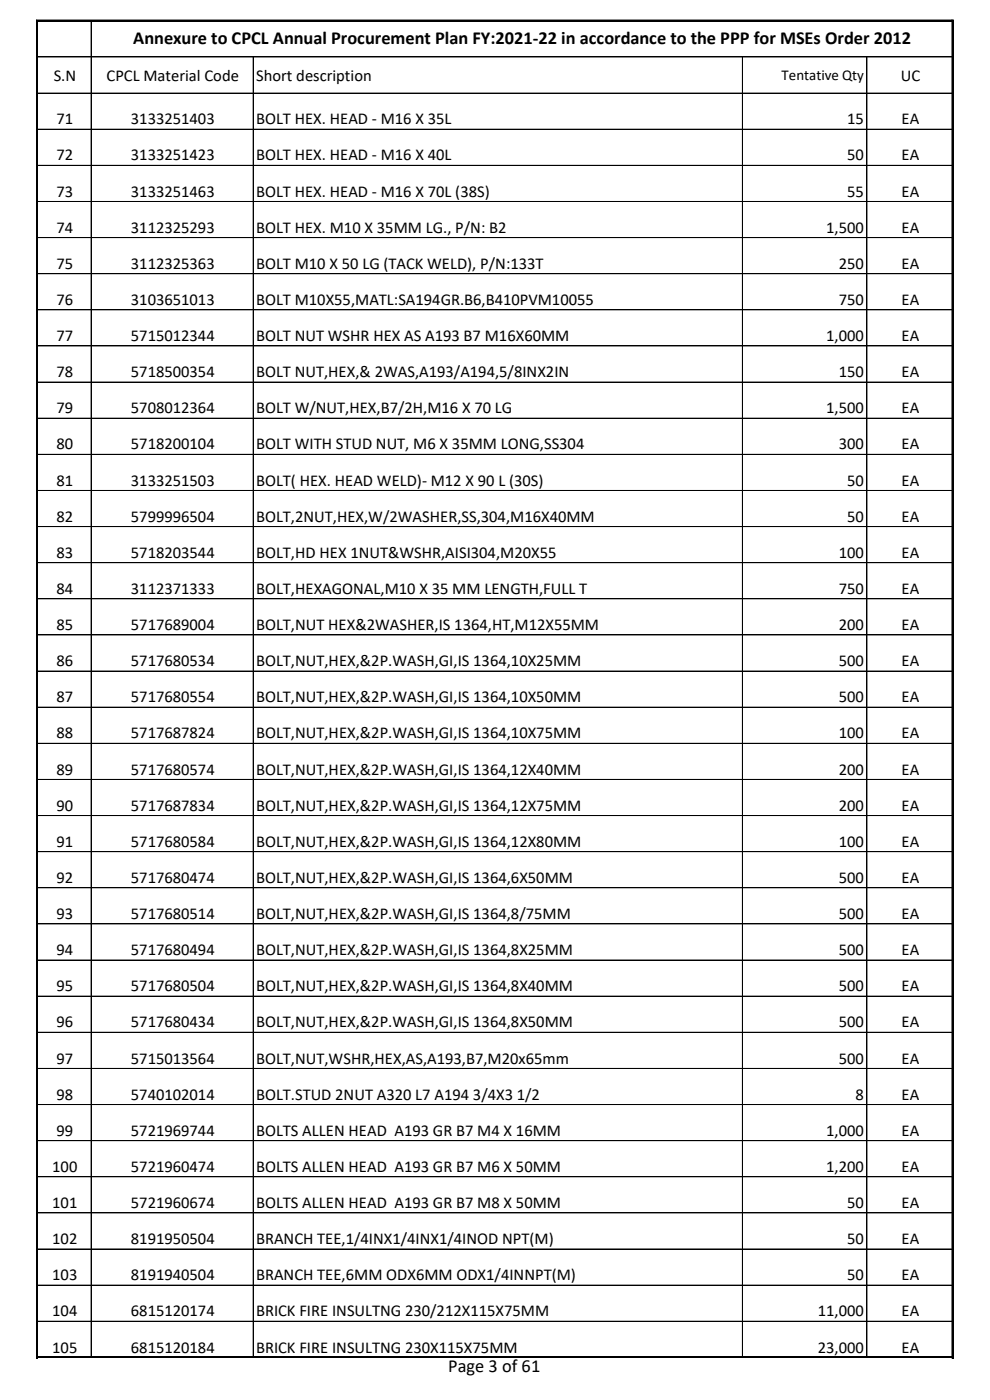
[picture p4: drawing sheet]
<svg xmlns="http://www.w3.org/2000/svg" width="210mm" height="297mm" viewBox="0 0 210 297" stroke-linecap="round" stroke-linejoin="round" font-family="sans-serif">
<defs><g id="words">
<g font-size="3.9">
<text x="28.3" y="9.4">Annexure to CPCL Annual Procurement Plan FY:2021-22 in accordance to the PPP for MSEs Order 2012</text>
<text x="95.1" y="291.1">Page 3 of 61</text>
</g>
<g font-size="3.5">
<text x="11.4" y="17.1">S.N</text>
<text x="22.6" y="17.1">CPCL Material Code</text>
<text x="54.3" y="17.1">Short description</text>
<text x="191.1" y="17.1">UC</text>
<text x="12" y="26.4">71</text>
<text x="27.8" y="26.4">3133251403</text>
<text x="54.3" y="26.4">BOLT HEX. HEAD - M16 X 35L</text>
<text x="179.7" y="26.4">15</text>
<text x="191.3" y="26.4">EA</text>
<text x="12" y="34">72</text>
<text x="27.8" y="34">3133251423</text>
<text x="54.3" y="34">BOLT HEX. HEAD - M16 X 40L</text>
<text x="179.7" y="34">50</text>
<text x="191.3" y="34">EA</text>
<text x="12" y="41.7">73</text>
<text x="27.8" y="41.7">3133251463</text>
<text x="54.3" y="41.7">BOLT HEX. HEAD - M16 X 70L (38S)</text>
<text x="179.7" y="41.7">55</text>
<text x="191.3" y="41.7">EA</text>
<text x="12" y="49.4">74</text>
<text x="27.8" y="49.4">3112325293</text>
<text x="54.3" y="49.4">BOLT HEX. M10 X 35MM LG., P/N: B2</text>
<text x="175.3" y="49.4">1,500</text>
<text x="191.3" y="49.4">EA</text>
<text x="12" y="57">75</text>
<text x="27.8" y="57">3112325363</text>
<text x="54.3" y="57">BOLT M10 X 50 LG (TACK WELD), P/N:133T</text>
<text x="177.9" y="57">250</text>
<text x="191.3" y="57">EA</text>
<text x="12" y="64.7">76</text>
<text x="27.8" y="64.7">3103651013</text>
<text x="54.3" y="64.7">BOLT M10X55,MATL:SA194GR.B6,B410PVM10055</text>
<text x="177.9" y="64.7">750</text>
<text x="191.3" y="64.7">EA</text>
<text x="12" y="72.4">77</text>
<text x="27.8" y="72.4">5715012344</text>
<text x="54.3" y="72.4">BOLT NUT WSHR HEX AS A193 B7 M16X60MM</text>
<text x="175.3" y="72.4">1,000</text>
<text x="191.3" y="72.4">EA</text>
<text x="12" y="80">78</text>
<text x="27.8" y="80">5718500354</text>
<text x="54.3" y="80">BOLT NUT,HEX,&amp; 2WAS,A193/A194,5/8INX2IN</text>
<text x="177.9" y="80">150</text>
<text x="191.3" y="80">EA</text>
<text x="12" y="87.7">79</text>
<text x="27.8" y="87.7">5708012364</text>
<text x="54.3" y="87.7">BOLT W/NUT,HEX,B7/2H,M16 X 70 LG</text>
<text x="175.3" y="87.7">1,500</text>
<text x="191.3" y="87.7">EA</text>
<text x="12" y="95.4">80</text>
<text x="27.8" y="95.4">5718200104</text>
<text x="54.3" y="95.4">BOLT WITH STUD NUT, M6 X 35MM LONG,SS304</text>
<text x="177.9" y="95.4">300</text>
<text x="191.3" y="95.4">EA</text>
<text x="12" y="103">81</text>
<text x="27.8" y="103">3133251503</text>
<text x="54.3" y="103">BOLT( HEX. HEAD WELD)- M12 X 90 L (30S)</text>
<text x="179.7" y="103">50</text>
<text x="191.3" y="103">EA</text>
<text x="12" y="110.7">82</text>
<text x="27.8" y="110.7">5799996504</text>
<text x="54.3" y="110.7">BOLT,2NUT,HEX,W/2WASHER,SS,304,M16X40MM</text>
<text x="179.7" y="110.7">50</text>
<text x="191.3" y="110.7">EA</text>
<text x="12" y="118.3">83</text>
<text x="27.8" y="118.3">5718203544</text>
<text x="54.3" y="118.3">BOLT,HD HEX 1NUT&amp;WSHR,AISI304,M20X55</text>
<text x="177.9" y="118.3">100</text>
<text x="191.3" y="118.3">EA</text>
<text x="12" y="126">84</text>
<text x="27.8" y="126">3112371333</text>
<text x="54.3" y="126">BOLT,HEXAGONAL,M10 X 35 MM LENGTH,FULL T</text>
<text x="177.9" y="126">750</text>
<text x="191.3" y="126">EA</text>
<text x="12" y="133.7">85</text>
<text x="27.8" y="133.7">5717689004</text>
<text x="54.3" y="133.7">BOLT,NUT HEX&amp;2WASHER,IS 1364,HT,M12X55MM</text>
<text x="177.9" y="133.7">200</text>
<text x="191.3" y="133.7">EA</text>
<text x="12" y="141.3">86</text>
<text x="27.8" y="141.3">5717680534</text>
<text x="54.3" y="141.3">BOLT,NUT,HEX,&amp;2P.WASH,GI,IS 1364,10X25MM</text>
<text x="177.9" y="141.3">500</text>
<text x="191.3" y="141.3">EA</text>
<text x="12" y="149">87</text>
<text x="27.8" y="149">5717680554</text>
<text x="54.3" y="149">BOLT,NUT,HEX,&amp;2P.WASH,GI,IS 1364,10X50MM</text>
<text x="177.9" y="149">500</text>
<text x="191.3" y="149">EA</text>
<text x="12" y="156.7">88</text>
<text x="27.8" y="156.7">5717687824</text>
<text x="54.3" y="156.7">BOLT,NUT,HEX,&amp;2P.WASH,GI,IS 1364,10X75MM</text>
<text x="177.9" y="156.7">100</text>
<text x="191.3" y="156.7">EA</text>
<text x="12" y="164.3">89</text>
<text x="27.8" y="164.3">5717680574</text>
<text x="54.3" y="164.3">BOLT,NUT,HEX,&amp;2P.WASH,GI,IS 1364,12X40MM</text>
<text x="177.9" y="164.3">200</text>
<text x="191.3" y="164.3">EA</text>
<text x="12" y="172">90</text>
<text x="27.8" y="172">5717687834</text>
<text x="54.3" y="172">BOLT,NUT,HEX,&amp;2P.WASH,GI,IS 1364,12X75MM</text>
<text x="177.9" y="172">200</text>
<text x="191.3" y="172">EA</text>
<text x="12" y="179.6">91</text>
<text x="27.8" y="179.6">5717680584</text>
<text x="54.3" y="179.6">BOLT,NUT,HEX,&amp;2P.WASH,GI,IS 1364,12X80MM</text>
<text x="177.9" y="179.6">100</text>
<text x="191.3" y="179.6">EA</text>
<text x="12" y="187.3">92</text>
<text x="27.8" y="187.3">5717680474</text>
<text x="54.3" y="187.3">BOLT,NUT,HEX,&amp;2P.WASH,GI,IS 1364,6X50MM</text>
<text x="177.9" y="187.3">500</text>
<text x="191.3" y="187.3">EA</text>
<text x="12" y="195">93</text>
<text x="27.8" y="195">5717680514</text>
<text x="54.3" y="195">BOLT,NUT,HEX,&amp;2P.WASH,GI,IS 1364,8/75MM</text>
<text x="177.9" y="195">500</text>
<text x="191.3" y="195">EA</text>
<text x="12" y="202.6">94</text>
<text x="27.8" y="202.6">5717680494</text>
<text x="54.3" y="202.6">BOLT,NUT,HEX,&amp;2P.WASH,GI,IS 1364,8X25MM</text>
<text x="177.9" y="202.6">500</text>
<text x="191.3" y="202.6">EA</text>
<text x="12" y="210.3">95</text>
<text x="27.8" y="210.3">5717680504</text>
<text x="54.3" y="210.3">BOLT,NUT,HEX,&amp;2P.WASH,GI,IS 1364,8X40MM</text>
<text x="177.9" y="210.3">500</text>
<text x="191.3" y="210.3">EA</text>
<text x="12" y="218">96</text>
<text x="27.8" y="218">5717680434</text>
<text x="54.3" y="218">BOLT,NUT,HEX,&amp;2P.WASH,GI,IS 1364,8X50MM</text>
<text x="177.9" y="218">500</text>
<text x="191.3" y="218">EA</text>
<text x="12" y="225.6">97</text>
<text x="27.8" y="225.6">5715013564</text>
<text x="54.3" y="225.6">BOLT,NUT,WSHR,HEX,AS,A193,B7,M20x65mm</text>
<text x="177.9" y="225.6">500</text>
<text x="191.3" y="225.6">EA</text>
<text x="12" y="233.3">98</text>
<text x="27.8" y="233.3">5740102014</text>
<text x="54.3" y="233.3">BOLT.STUD 2NUT A320 L7 A194 3/4X3 1/2</text>
<text x="181.5" y="233.3">8</text>
<text x="191.3" y="233.3">EA</text>
<text x="12" y="241">99</text>
<text x="27.8" y="241">5721969744</text>
<text x="54.3" y="241">BOLTS ALLEN HEAD A193 GR B7 M4 X 16MM</text>
<text x="175.3" y="241">1,000</text>
<text x="191.3" y="241">EA</text>
<text x="11.1" y="248.6">100</text>
<text x="27.8" y="248.6">5721960474</text>
<text x="54.3" y="248.6">BOLTS ALLEN HEAD A193 GR B7 M6 X 50MM</text>
<text x="175.3" y="248.6">1,200</text>
<text x="191.3" y="248.6">EA</text>
<text x="11.1" y="256.3">101</text>
<text x="27.8" y="256.3">5721960674</text>
<text x="54.3" y="256.3">BOLTS ALLEN HEAD A193 GR B7 M8 X 50MM</text>
<text x="179.7" y="256.3">50</text>
<text x="191.3" y="256.3">EA</text>
<text x="11.1" y="263.9">102</text>
<text x="27.8" y="263.9">8191950504</text>
<text x="54.3" y="263.9">BRANCH TEE,1/4INX1/4INX1/4INOD NPT(M)</text>
<text x="179.7" y="263.9">50</text>
<text x="191.3" y="263.9">EA</text>
<text x="11.1" y="271.6">103</text>
<text x="27.8" y="271.6">8191940504</text>
<text x="54.3" y="271.6">BRANCH TEE,6MM ODX6MM ODX1/4INNPT(M)</text>
<text x="179.7" y="271.6">50</text>
<text x="191.3" y="271.6">EA</text>
<text x="11.1" y="279.3">104</text>
<text x="27.8" y="279.3">6815120174</text>
<text x="54.3" y="279.3">BRICK FIRE INSULTNG 230/212X115X75MM</text>
<text x="173.5" y="279.3">11,000</text>
<text x="191.3" y="279.3">EA</text>
<text x="11.1" y="286.9">105</text>
<text x="27.8" y="286.9">6815120184</text>
<text x="54.3" y="286.9">BRICK FIRE INSULTNG 230X115X75MM</text>
<text x="173.5" y="286.9">23,000</text>
<text x="191.3" y="286.9">EA</text>
</g>
<text font-size="3.2" x="165.8" y="17">Tentative Qty</text>
</g></defs>
<g fill="none" stroke="#000" stroke-width=".21">
<path d="M8 12.1h194.1M8 19.7h194.1M19.3 4.5v15.3M19.3 19.8v268.2M53.7 12.1v7.7M53.7 19.8v268.2M157.5 12.1v7.7M157.5 19.8v268.2M183.9 12.1v7.7M183.9 19.8v268.2M202 4.3v283.8M202.1 4.5v15.3"/>
<path d="M202.1 19.8v268.2h-194.1M202.2 4.3h-194.4v283.8M8 27.4h194.1M8 35.1h194.1M8 42.7h194.1M8 50.4h194.1M8 58.1h194.1M8 65.7h194.1M8 73.4h194.1M8 81.1h194.1M8 88.7h194.1M8 96.4h194.1"/>
<path d="M8 104.1h194.1M8 111.7h194.1M8 119.4h194.1M8 127h194.1M8 134.7h194.1M8 142.4h194.1M8 150h194.1M202.1 157.7h-194.1M8 165.4h194.1M8 173h194.1M8 180.7h194.1M8 188.3h194.1"/>
<path d="M8 196h194.1M8 203.7h194.1M8 211.3h194.1M202.1 219h-194.1M8 226.7h194.1M8 234.3h194.1M8 242h194.1M8 249.7h194.1M202.1 257.3h-194.1M202.1 265h-194.1M202.1 272.6h-194.1M7.8 287.8h194.4"/>
<path d="M202.1 280.3h-194.1"/>
</g>
<path d="M7.7 4.4h194.6M7.9 4.2v283.9M202.1 4.2v283.9M7.7 288h194.6" fill="none" stroke="#000" stroke-width=".34"/>
<use href="#words"/>
</svg>
